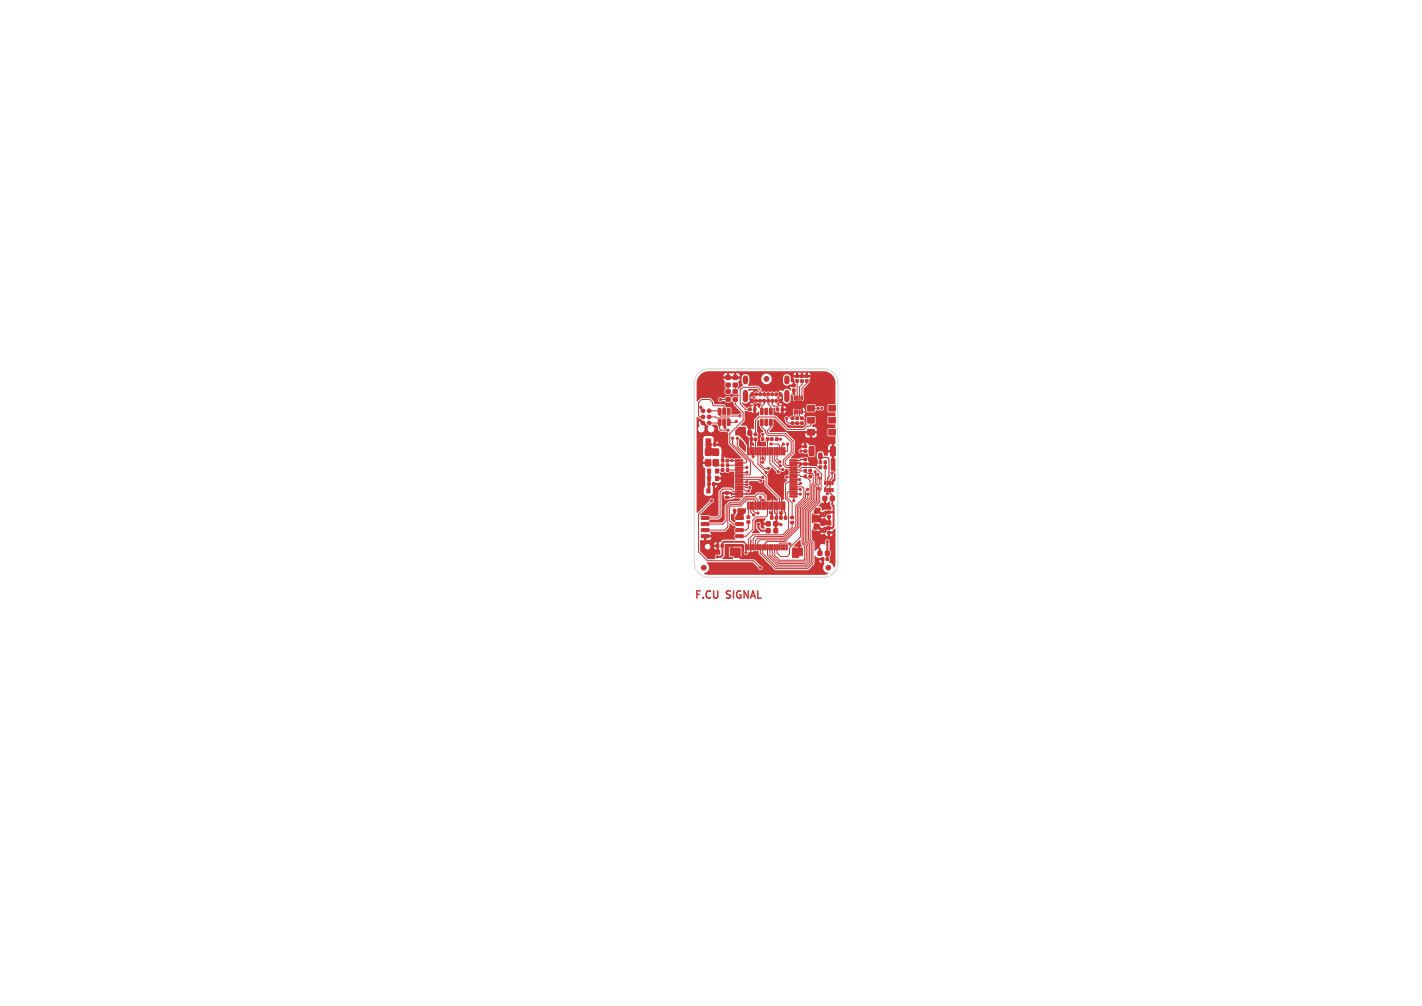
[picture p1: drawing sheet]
<svg xmlns="http://www.w3.org/2000/svg" width="297mm" height="210mm" viewBox="0 0 297 210" stroke-linecap="round" stroke-linejoin="round" font-family="sans-serif">
<defs><g id="words">
<g font-size="2.1" fill="#c83434">
<text x="145" y="125.1">F.CU</text>
<text x="151.8" y="125.1">SIGNAL</text>
</g>
</g></defs>
<g fill="#c83434" stroke="#c83434" stroke-width=".21">
<path d="M149.7 113.7h.4v.5h-.4z"/>
<path d="M150.6 113.7h.5v.5h-.5z"/>
<path d="M172.4 115.1h.8v.8h-.8z"/>
<path d="M170.9 115.1h.7v.8h-.7z"/>
<path d="M173.7 100.5h.3v.6h-.3z"/>
<path d="M173.2 100.5h.3v.6h-.3z"/>
<path d="M172.7 100.5h.3v.6h-.3z"/>
<path d="M172.2 100.5h.3v.6h-.3z"/>
<path d="M172.2 102h.3v.6h-.3z"/>
<path d="M172.7 102h.3v.6h-.3z"/>
<path d="M173.2 102h.3v.6h-.3z"/>
<path d="M173.7 102h.3v.6h-.3z"/>
<path d="M161.6 108.9h.8v.9h-.8z"/>
<path d="M160.1 108.9h.7v.9h-.7z"/>
<path d="M153.6 96h1.5v.2l-1.4 .1z"/>
<path d="M153.6 96.5h1.5v.2l-1.4 .1z"/>
<path d="M153.6 97h1.5v.2l-1.4 .1z"/>
<path d="M153.6 97.5h1.5v.2l-1.4 .1z"/>
<path d="M153.6 98h1.5v.2l-1.4 .1z"/>
<path d="M153.6 98.5h1.5v.2l-1.4 .1z"/>
<path d="M153.6 99h1.5v.2l-1.4 .1z"/>
<path d="M153.6 99.5h1.5v.2l-1.4 .1z"/>
<path d="M153.6 100h1.5v.2l-1.4 .1z"/>
<path d="M153.6 100.5h1.5v.2l-1.4 .1z"/>
<path d="M153.6 101h1.5v.2l-1.4 .1z"/>
<path d="M153.6 101.5h1.5v.2l-1.4 .1z"/>
<path d="M153.6 102h1.5v.2l-1.4 .1z"/>
<path d="M153.6 102.5h1.5v.2l-1.4 .1z"/>
<path d="M153.6 103h1.5v.2l-1.4 .1z"/>
<path d="M153.6 103.5h1.5v.2l-1.4 .1z"/>
<path d="M156.2 104.8l.2 .1v1.4h-.3z"/>
<path d="M156.7 104.8l.3 .1-.1 1.4h-.3z"/>
<path d="M157.2 104.8l.2 .1v1.4h-.3z"/>
<path d="M157.7 104.8l.2 .1v1.4h-.3z"/>
<path d="M158.2 104.8l.2 .1v1.4h-.2z"/>
<path d="M158.7 104.8l.2 .1v1.4h-.3z"/>
<path d="M159.2 104.8l.2 .1v1.4h-.3z"/>
<path d="M159.7 104.8l.2 .1v1.4h-.2z"/>
<path d="M160.2 104.8l.3 .1-.1 1.4h-.3z"/>
<path d="M160.7 104.8l.2 .1v1.4h-.3z"/>
<path d="M161.2 104.8l.2 .1v1.4h-.3z"/>
<path d="M161.7 104.8l.3 .1-.1 1.4h-.3z"/>
<path d="M162.2 104.8l.2 .1v1.4h-.3z"/>
<path d="M162.7 104.8l.2 .1v1.4h-.3z"/>
<path d="M163.2 104.8l.2 .1v1.4h-.2z"/>
<path d="M163.7 104.8l.2 .1v1.4h-.3z"/>
<path d="M165 103.5h1.4l.1 .2-1.5 .1z"/>
<path d="M165 103h1.4l.1 .2-1.5 .1z"/>
<path d="M165 102.5h1.4l.1 .2-1.5 .1z"/>
<path d="M165 102h1.4l.1 .2-1.5 .1z"/>
<path d="M165 101.5h1.4l.1 .2-1.5 .1z"/>
<path d="M165 101h1.4l.1 .2-1.5 .1z"/>
<path d="M165 100.5h1.4l.1 .2-1.5 .1z"/>
<path d="M165 100h1.4l.1 .2-1.5 .1z"/>
<path d="M165 99.5h1.4l.1 .2-1.5 .1z"/>
<path d="M165 99h1.4l.1 .2-1.5 .1z"/>
<path d="M165 98.5h1.4l.1 .2-1.5 .1z"/>
<path d="M165 98h1.4l.1 .2-1.5 .1z"/>
<path d="M165 97.5h1.4l.1 .2-1.5 .1z"/>
<path d="M165 97h1.4l.1 .2-1.5 .1z"/>
<path d="M165 96.5h1.4l.1 .2-1.5 .1z"/>
<path d="M165 96h1.4l.1 .2-1.5 .1z"/>
<path d="M163.7 93.5h.2v1.5l-.3-.1z"/>
<path d="M163.2 93.5h.2v1.5l-.2-.1z"/>
<path d="M162.7 93.5h.2v1.5l-.3-.1z"/>
<path d="M162.2 93.5h.2v1.5l-.3-.1z"/>
<path d="M161.7 93.5h.3l-.1 1.5-.3-.1z"/>
<path d="M161.2 93.5h.2v1.5l-.3-.1z"/>
<path d="M160.7 93.5h.2v1.5l-.3-.1z"/>
<path d="M160.2 93.5h.3l-.1 1.5-.3-.1z"/>
<path d="M159.7 93.5h.2v1.5l-.2-.1z"/>
<path d="M159.2 93.5h.2v1.5l-.3-.1z"/>
<path d="M158.7 93.5h.2v1.5l-.3-.1z"/>
<path d="M158.2 93.5h.2v1.5l-.2-.1z"/>
<path d="M157.7 93.5h.2v1.5l-.3-.1z"/>
<path d="M157.2 93.5h.2v1.5l-.3-.1z"/>
<path d="M156.7 93.5h.3l-.1 1.5-.3-.1z"/>
<path d="M156.2 93.5h.2v1.5l-.3-.1z"/>
<path d="M155.7 91.4h.5v.5h-.5z"/>
<path d="M156.7 91.4h.4v.5h-.4z"/>
<path d="M171.1 97.3h.5v.5h-.5z"/>
<path d="M172.1 97.3h.5v.5h-.5z"/>
<path d="M151.7 95.9h.4v.5h-.4z"/>
<path d="M150.7 95.9h.5v.5h-.5z"/>
<path d="M172.1 96.2h.5v.6h-.5z"/>
<path d="M171.1 96.2h.5v.6h-.5z"/>
<path d="M160.1 91.4h.4v.6h-.4z"/>
<path d="M159 91.4h.5v.6h-.5z"/>
<path d="M147.9 100.8h.4v.5h-.4z"/>
<path d="M148.8 100.8h.5v.5h-.5z"/>
<path d="M173.5 93.3l.7-.1 .3 .1v1.6l-.2 .3h-.6l-.2-.2z"/>
<path d="M169.1 93.3l.7-.1 .2 .1v1.6l-.1 .3h-.7l-.2-.2z"/>
<path d="M151.6 81.4h.9v.7h-.9z"/>
<path d="M151.6 83h.9v.7h-.9z"/>
<path d="M172.6 116.5h.4v.5h-.4z"/>
<path d="M171.6 116.5h.5v.5h-.5z"/>
<path d="M153.2 78.4h.8v.8h-.8z"/>
<path d="M153.2 80h.8v.8h-.8z"/>
<path d="M147.8 99.5h.6v.8h-.6z"/>
<path d="M149.4 99.5h.7v.8h-.7z"/>
<path d="M149.4 97.9h.7v.9h-.7z"/>
<path d="M147.8 97.9h.6v.9h-.6z"/>
<path d="M155.7 113.7h.2v1.1h-.2z"/>
<path d="M156.2 113.7h.2v1.1h-.2z"/>
<path d="M156.7 113.7h.2v1.1h-.2z"/>
<path d="M157.2 113.7h.2v1.1h-.2z"/>
<path d="M157.7 113.7h.2v1.1h-.2z"/>
<path d="M158.2 113.7h.2v1.1h-.2z"/>
<path d="M158.7 113.7h.2v1.1h-.2z"/>
<path d="M159.2 113.7h.2v1.1h-.2z"/>
<path d="M159.7 113.7h.2v1.1h-.2z"/>
<path d="M160.2 113.7h.2v1.1h-.2z"/>
<path d="M160.7 113.7h.2v1.1h-.2z"/>
<path d="M161.2 113.7h.2v1.1h-.2z"/>
<path d="M161.7 113.7h.2v1.1h-.2z"/>
<path d="M162.2 113.7h.2v1.1h-.2z"/>
<path d="M162.7 113.7h.2v1.1h-.2z"/>
<path d="M163.2 113.7h.2v1.1h-.2z"/>
<path d="M163.7 113.7h.2v1.1h-.2z"/>
<path d="M164.2 113.7h.2v1.1h-.2z"/>
<path d="M152.5 114.4h2.1v2h-1.3v-.4h-.8z"/>
<path d="M165.5 114.4h2.1v1.6h-.8v.4h-1.3z"/>
<path d="M171.9 103.6h.8v.9h-.8z"/>
<path d="M173.4 103.6h.8v.9h-.8z"/>
<path d="M172.9 110.9h.5v.5h-.5z"/>
<path d="M172.9 110h.5v.5h-.5z"/>
<path d="M168.2 78.3h.6v.5h-.6z"/>
<path d="M168.2 79.3h.6v.5h-.6z"/>
<path d="M167.2 78.3h.6v.5h-.6z"/>
<path d="M167.2 79.3h.6v.5h-.6z"/>
<path d="M150.7 96.8h.5v.6h-.5z"/>
<path d="M151.7 96.8h.5v.6h-.5z"/>
<path d="M150.7 97.8h.5v.6h-.5z"/>
<path d="M151.7 97.8h.5v.6h-.5z"/>
<path d="M161.9 107.8h.5v.6h-.5z"/>
<path d="M161 107.8h.4v.6h-.4z"/>
<path d="M157.5 91.5h.6v.4h-.6z"/>
<path d="M157.5 90.4h.6v.5h-.6z"/>
<path d="M165.2 107.8h.5v.5h-.5z"/>
<path d="M165.2 108.8h.5v.5h-.5z"/>
<path d="M163.8 107.8h.5v.6h-.5z"/>
<path d="M162.9 107.8h.4v.6h-.4z"/>
<path d="M172.9 107.6h.5v.5h-.5z"/>
<path d="M172.9 106.7h.5v.5h-.5z"/>
<path d="M167.9 95.7h.6v.4h-.6z"/>
<path d="M167.9 96.6h.6v.5h-.6z"/>
<path d="M153.1 81.4h.9v.7h-.9z"/>
<path d="M153.1 83h.9v.7h-.9z"/>
<path d="M156.4 85.2h.5v.5h-.5z"/>
<path d="M157.4 85.2h.5v.5h-.5z"/>
<path d="M165.9 85.6h.2v.8l-.2-.1z"/>
<path d="M166.4 85.6h.2v.8l-.2-.1z"/>
<path d="M166.9 85.6h.2v.8l-.2-.1z"/>
<path d="M167.4 85.6h.2v.8l-.2-.1z"/>
<path d="M167.4 82.7h.2v.8l-.2-.1z"/>
<path d="M166.9 82.7h.2v.8l-.2-.1z"/>
<path d="M166.4 82.7h.2v.8l-.2-.1z"/>
<path d="M165.9 82.7h.2v.8l-.2-.1z"/>
<path d="M166 83.7h1.4v1.7h-1.4z"/>
<path d="M168.7 84.6h1.4v1.2h-1.4z"/>
<path d="M168.7 87.1h1.4v1.2h-1.4z"/>
<path d="M168.7 89.6h1.4v1.2h-1.4z"/>
<path d="M173.1 84.6h1.4v1.2h-1.4z"/>
<path d="M173.1 87.1h1.4v1.2h-1.4z"/>
<path d="M173.1 89.6h1.4v1.2h-1.4z"/>
<path d="M146.5 107.9l1.5-.1 .1 .6h-1.5z"/>
<path d="M146.5 109.1h1.5l.1 .5-1.5 .1z"/>
<path d="M146.5 110.4h1.5l.1 .5-1.5 .1z"/>
<path d="M146.5 111.7l1.5-.1 .1 .6-1.5 .1z"/>
<path d="M153.7 111.7l1.5-.1 .1 .6-1.6 .1z"/>
<path d="M153.7 110.4h1.5l.1 .5-1.6 .1z"/>
<path d="M153.7 109.1h1.5l.1 .5-1.6 .1z"/>
<path d="M153.7 107.9l1.5-.1 .1 .6h-1.6z"/>
<path d="M167.2 87.1h.6v.4h-.6z"/>
<path d="M167.2 88.1h.6v.5h-.6z"/>
<path d="M147.4 93.8h1v1.2h-1z"/>
<path d="M147.4 96h1v1.2h-1z"/>
<path d="M149 96h1v1.2h-1z"/>
<path d="M149 93.8h1v1.2h-1z"/>
<path d="M166.2 78.3h.6v.5h-.6z"/>
<path d="M166.2 79.3h.6v.5h-.6z"/>
<path d="M165.2 87.1h.6v.4h-.6z"/>
<path d="M165.2 88.1h.6v.5h-.6z"/>
<path d="M168 98h.4v.6h-.4z"/>
<path d="M169 98h.4v.6h-.4z"/>
<path d="M160.1 110.4h.7v.8h-.7z"/>
<path d="M161.7 110.4h.7v.8h-.7z"/>
<path d="M168 99.2h.4v.5h-.4z"/>
<path d="M169 99.2h.5v.5h-.5z"/>
<path d="M161 91.4h.4v.6h-.4z"/>
<path d="M162 91.4h.5v.6h-.5z"/>
<path d="M150 87.6h.6l-.1 1.2-.5-.1z"/>
<path d="M151 87.6h.5v1.2l-.5-.1z"/>
<path d="M151.9 87.6h.6l-.1 1.2-.5-.1z"/>
<path d="M151.9 85.3h.6l-.1 1.3-.5-.1z"/>
<path d="M151 85.3h.5v1.3l-.5-.1z"/>
<path d="M150 85.3h.6l-.1 1.3-.5-.1z"/>
<path d="M167.9 93.9h.6v.5h-.6z"/>
<path d="M167.9 93h.6v.5h-.6z"/>
<path d="M171.1 106.9l.5 .1-.5 .2z"/>
<path d="M171.1 107.6h.2l.3 .3h-.5z"/>
<path d="M172 107.8l.4-.2v.3z"/>
<path d="M172 106.9h.4v.3h-.2z"/>
<path d="M171.4 107.3l.4-.2 .3 .4-.4 .2-.3-.2z"/>
<path d="M154.7 90h.7v.8h-.7z"/>
<path d="M156.2 90h.8v.8h-.8z"/>
<path d="M171 110.2l.5 .1-.5 .2z"/>
<path d="M171 110.9h.3l.2 .3h-.5z"/>
<path d="M171.9 111.1l.5-.2v.3z"/>
<path d="M171.9 110.2h.5v.3h-.3z"/>
<path d="M171.4 110.6l.4-.2 .2 .4-.4 .2-.2-.2z"/>
<path d="M170.1 107.6h.5v.5h-.5z"/>
<path d="M170.1 106.7h.5v.5h-.5z"/>
<path d="M151.7 78.4h.8v.8h-.8z"/>
<path d="M151.7 80h.8v.8h-.8z"/>
<path d="M154.2 106.3h.4v.6h-.4z"/>
<path d="M153.2 106.3h.5v.6h-.5z"/>
<path d="M170 110.9h.5v.5h-.5z"/>
<path d="M170 110h.5v.5h-.5z"/>
<path d="M156 107.7h.6v.5h-.6z"/>
<path d="M156 108.7h.6v.5h-.6z"/>
<path d="M165.5 81.2h.6v.5h-.6z"/>
<path d="M165.5 80.3h.6v.4h-.6z"/>
<path d="M166.2 87.1h.6v.4h-.6z"/>
<path d="M166.2 88.1h.6v.5h-.6z"/>
<path d="M148.1 92.6h.4v.5h-.4z"/>
<path d="M149 92.6h.5v.5h-.5z"/>
<path d="M151.6 103.6h.5v.5h-.5z"/>
<path d="M151.6 102.7h.5v.4h-.5z"/>
<path d="M162.2 85.2h.4v.6h-.4z"/>
<path d="M163.2 85.2h.4v.6h-.4z"/>
<path d="M158.8 87.6h.6l-.1 1.2-.5-.1z"/>
<path d="M159.8 87.6h.5v1.2l-.5-.1z"/>
<path d="M160.7 87.6h.6l-.1 1.2-.5-.1z"/>
<path d="M160.7 85.3h.6l-.1 1.3-.5-.1z"/>
<path d="M159.8 85.3h.5v1.3l-.5-.1z"/>
<path d="M158.8 85.3h.6l-.1 1.3-.5-.1z"/>
<circle cx="173" cy="118.5" r=".5"/>
<circle cx="146.8" cy="85.8" r=".39"/>
<circle cx="148.1" cy="85.8" r=".39"/>
<circle cx="146.8" cy="87" r=".39"/>
<circle cx="148.1" cy="87" r=".39"/>
<circle cx="146.8" cy="88.3" r=".39"/>
<circle cx="148.1" cy="88.3" r=".39"/>
<circle cx="160.1" cy="79.1" r=".5"/>
<circle cx="146.7" cy="80.1" r=".35"/>
<circle cx="147.2" cy="78.9" r=".35"/>
<circle cx="147.2" cy="81.3" r=".35"/>
<circle cx="148.3" cy="78.4" r=".35"/>
<circle cx="148.3" cy="80.1" r="2.2"/>
<circle cx="148.3" cy="81.7" r=".35"/>
<circle cx="149.5" cy="78.9" r=".35"/>
<circle cx="149.5" cy="81.3" r=".35"/>
<circle cx="150" cy="80.1" r=".35"/>
<circle cx="147" cy="118.5" r=".5"/>
<circle cx="163" cy="83.7" r=".33"/>
<circle cx="162.2" cy="83.7" r=".33"/>
<circle cx="161.3" cy="83.7" r=".33"/>
<circle cx="160.4" cy="83.7" r=".33"/>
<circle cx="159.6" cy="83.7" r=".33"/>
<circle cx="158.7" cy="83.7" r=".33"/>
<circle cx="157.9" cy="83.7" r=".33"/>
<circle cx="157" cy="83.7" r=".33"/>
<circle cx="157" cy="82.3" r=".33"/>
<circle cx="157.9" cy="82.3" r=".33"/>
<circle cx="158.7" cy="82.3" r=".33"/>
<circle cx="159.6" cy="82.3" r=".33"/>
<circle cx="160.4" cy="82.3" r=".33"/>
<circle cx="161.3" cy="82.3" r=".33"/>
<circle cx="162.2" cy="82.3" r=".33"/>
<circle cx="163" cy="82.3" r=".33"/>
<circle cx="170.2" cy="80.1" r=".35"/>
<circle cx="170.7" cy="78.9" r=".35"/>
<circle cx="170.7" cy="81.3" r=".35"/>
<circle cx="171.9" cy="78.4" r=".35"/>
<circle cx="171.8" cy="80.1" r="2.2"/>
<circle cx="171.9" cy="81.7" r=".35"/>
<circle cx="173" cy="78.9" r=".35"/>
<circle cx="173" cy="81.3" r=".35"/>
<circle cx="173.5" cy="80.1" r=".35"/>
<circle cx="164.5" cy="92.7" r=".22"/>
<circle cx="153.8" cy="88" r=".23"/>
<circle cx="165" cy="85" r=".22"/>
<circle cx="153" cy="118.5" r=".22"/>
<circle cx="151" cy="99.5" r=".23"/>
<circle cx="151" cy="93.5" r=".23"/>
<circle cx="160" cy="88.2" r=".22"/>
<circle cx="174.1" cy="100.2" r=".23"/>
<circle cx="146.5" cy="96.5" r=".22"/>
<circle cx="151" cy="101" r=".23"/>
<circle cx="151" cy="95" r=".23"/>
<circle cx="153" cy="108.2" r=".22"/>
<circle cx="170.8" cy="113.6" r=".23"/>
<circle cx="156.6" cy="89.5" r=".22"/>
<circle cx="168.2" cy="96.9" r=".22"/>
<circle cx="160.4" cy="109.4" r=".23"/>
<circle cx="157.6" cy="86.4" r=".22"/>
<circle cx="171.8" cy="112.2" r=".23"/>
<circle cx="152.7" cy="110.4" r=".23"/>
<circle cx="160.9" cy="118.4" r=".22"/>
<circle cx="149" cy="101.1" r=".22"/>
<circle cx="162.5" cy="78.5" r=".23"/>
<circle cx="158.8" cy="92.7" r=".22"/>
<circle cx="163" cy="101.5" r=".23"/>
<circle cx="171.7" cy="86.8" r=".22"/>
<circle cx="155" cy="118.5" r=".22"/>
<circle cx="149.8" cy="99.9" r=".22"/>
<circle cx="146.5" cy="98" r=".22"/>
<circle cx="151" cy="118.5" r=".22"/>
<circle cx="157.5" cy="78.5" r=".23"/>
<circle cx="149.5" cy="102.5" r=".22"/>
<circle cx="146.5" cy="99.5" r=".22"/>
<circle cx="162.5" cy="80.5" r=".23"/>
<circle cx="151.9" cy="102.9" r=".22"/>
<circle cx="156.7" cy="101" r=".23"/>
<circle cx="163" cy="102.5" r=".23"/>
<circle cx="157" cy="118.5" r=".22"/>
<circle cx="162" cy="102" r=".23"/>
<circle cx="147.9" cy="96.6" r=".22"/>
<circle cx="171.6" cy="109.3" r=".22"/>
<circle cx="162" cy="101" r=".23"/>
<circle cx="163.4" cy="86.4" r=".22"/>
<circle cx="149.5" cy="92" r=".23"/>
<circle cx="149.3" cy="92.8" r=".22"/>
<circle cx="153.5" cy="85.5" r=".22"/>
<circle cx="170.7" cy="118.5" r=".22"/>
<circle cx="146.5" cy="102.5" r=".22"/>
<circle cx="152.8" cy="113.9" r=".23"/>
<circle cx="155" cy="93" r=".23"/>
<circle cx="171.6" cy="108.6" r=".22"/>
<circle cx="150.9" cy="96.1" r=".23"/>
<circle cx="166.6" cy="93.2" r=".22"/>
<circle cx="151.4" cy="89.3" r=".23"/>
<circle cx="146.5" cy="101" r=".22"/>
<circle cx="166.9" cy="113.6" r=".22"/>
<circle cx="156" cy="88.1" r=".22"/>
<circle cx="163.1" cy="108.1" r=".22"/>
<circle cx="171.6" cy="105.4" r=".22"/>
<circle cx="151" cy="92" r=".23"/>
<circle cx="146.5" cy="92" r=".22"/>
<circle cx="149" cy="106.1" r=".22"/>
<circle cx="146.5" cy="93.5" r=".22"/>
<circle cx="149" cy="118.5" r=".22"/>
<circle cx="146.5" cy="95" r=".22"/>
<circle cx="154.6" cy="86.8" r=".22"/>
<circle cx="163.6" cy="92.7" r=".22"/>
<circle cx="163.1" cy="109.5" r=".23"/>
<circle cx="170.3" cy="109.5" r=".22"/>
<circle cx="158.4" cy="109.5" r=".22"/>
<circle cx="148" cy="92" r=".23"/>
<circle cx="171" cy="106.3" r=".23"/>
<circle cx="169.2" cy="98.3" r=".23"/>
<circle cx="149.8" cy="116.2" r=".23"/>
<circle cx="170.9" cy="85.2" r=".22"/>
<circle cx="171.7" cy="85.2" r=".22"/>
<circle cx="168.2" cy="95.9" r=".23"/>
<circle cx="148" cy="102.5" r=".23"/>
<circle cx="155.8" cy="115.4" r=".22"/>
<circle cx="155.3" cy="106.6" r=".23"/>
<circle cx="169.2" cy="99.5" r=".22"/>
<circle cx="170.5" cy="106.3" r=".23"/>
<circle cx="154.2" cy="90.4" r=".22"/>
<circle cx="152.9" cy="96.1" r=".22"/>
<circle cx="146.4" cy="85" r=".22"/>
<circle cx="164.1" cy="108.1" r=".22"/>
<circle cx="165.8" cy="82.1" r=".22"/>
<circle cx="151.8" cy="103.9" r=".22"/>
<circle cx="155" cy="89.5" r=".23"/>
<circle cx="164.3" cy="87.3" r=".22"/>
<circle cx="171.3" cy="94.9" r=".23"/>
<circle cx="171.3" cy="95.5" r=".23"/>
<circle cx="160" cy="85.9" r=".23"/>
<circle cx="156" cy="98.6" r=".23"/>
<circle cx="156.4" cy="102.5" r=".23"/>
<circle cx="156.6" cy="101.8" r=".22"/>
<circle cx="150.4" cy="83.4" r=".22"/>
<circle cx="154" cy="91.5" r=".23"/>
<circle cx="159.3" cy="104.4" r=".22"/>
<circle cx="158.8" cy="103.8" r=".22"/>
<circle cx="172.8" cy="103" r=".22"/>
<circle cx="172.8" cy="113.1" r=".23"/>
<circle cx="165.5" cy="87.3" r=".23"/>
<circle cx="164.3" cy="99.6" r=".22"/>
<circle cx="151.3" cy="85.9" r=".22"/>
<circle cx="153" cy="91.5" r=".23"/>
<circle cx="167.3" cy="94.1" r=".22"/>
<circle cx="166.5" cy="87.3" r=".23"/>
<circle cx="167" cy="100.1" r=".22"/>
<circle cx="158.9" cy="100.4" r=".22"/>
<circle cx="156" cy="101.2" r=".22"/>
<circle cx="156" cy="100.6" r=".23"/>
<circle cx="167.1" cy="102.2" r=".22"/>
<circle cx="168.7" cy="102.2" r=".22"/>
<circle cx="159.3" cy="99.7" r=".22"/>
<circle cx="152" cy="89.8" r=".23"/>
<circle cx="159.3" cy="90.6" r=".22"/>
<circle cx="167.1" cy="103.2" r=".22"/>
<circle cx="168.7" cy="103.2" r=".22"/>
<circle cx="163" cy="91.7" r=".22"/>
<circle cx="167.2" cy="100.9" r=".23"/>
<circle cx="165.8" cy="104.5" r=".23"/>
<circle cx="170.3" cy="98.5" r=".22"/>
<circle cx="162.6" cy="98.5" r=".22"/>
<circle cx="171" cy="102" r=".22"/>
<circle cx="162.9" cy="96.4" r=".22"/>
<circle cx="156" cy="97.6" r=".23"/>
<circle cx="160" cy="98.6" r=".23"/>
<circle cx="157.3" cy="95.3" r=".22"/>
<circle cx="158.8" cy="118.5" r=".22"/>
<circle cx="148.6" cy="104.5" r=".23"/>
<circle cx="165" cy="113.6" r=".23"/>
<circle cx="159.3" cy="95.7" r=".22"/>
<circle cx="161" cy="92.7" r=".22"/>
<circle cx="158.3" cy="107.1" r=".22"/>
<circle cx="160.5" cy="97.8" r=".22"/>
<circle cx="159.3" cy="96.5" r=".22"/>
<circle cx="157.4" cy="107.5" r=".22"/>
<circle cx="163" cy="97.2" r=".23"/>
<circle cx="171.1" cy="99.8" r=".22"/>
<circle cx="163.5" cy="98" r=".22"/>
<circle cx="170.8" cy="99.1" r=".22"/>
<circle cx="173.8" cy="98.7" r=".22"/>
</g>
<path d="M155.7 78.9v.8M164.3 78.9v.8M155.7 81.9v1.5M164.3 81.9v1.5" fill="none" stroke="#c83434" stroke-width="1.1"/>
<g fill="none" stroke="#c83434" stroke-width=".21">
<path d="M166.5 79.5v3.6M167.5 79.5v.8l-.5 .5v2.3M168.5 79.5v.6l-1 1v2M148.1 87h1.4l.2 .3h2.4l.1 .9h1.4l.2-.2M148.1 85.8h2.1l.1 .1v.8l.2 .2 4-.1M148.1 88.3h2.1l.1-.1v1.4l.2 .2h1.5M149.5 96.6l.5 .5h.9M150.9 98.1h-.9l-.2 .2M151.2 85.9v-1l-.1-.2h-2.1l-.2-.2v-.5l-.6-.6h-1.6l-.7 .7v2.7l.3 .2h.6M151.2 88.2v.9l.2 .2M152 98.1h2.4M152 97.1h2.4"/>
<path d="M152.1 80.4v1.3M152.1 83.4h-1.6M153 91.5v1.2l3.7 3.8v2.4l-.2 .2h-2.1M153.6 80.4v1.3M153.6 83.4v1l1.6 1.7v1.7l-2.8 2.7v2.1l3.5 3.5v.4l-.2 .1h-1.3M154 91.5v1.7l3.3 3.3v.4l2.7 2.7v1.7l2.8 2.8v1.5M154.4 99.6l4.9 .1M156 98.6h-1.6M156 97.6h-1.6M157.3 94.2v1.2M157.8 91.7v2.5M158.3 94.2v2.7l1.7 1.7"/>
<path d="M158.7 82.3v-.9l-.5-.5h-3.1l-.5 .5v3l1.1 1.1h.9M158.8 94.2v2.7l.9 .9h.8M159.1 88.2v1l.7 .7v.4l.7 .6h3.4l1.3 1.4v2.1l-1.6 1.6v1l.5 .6h1.6M159.3 90.7v1M159.3 94.2v1.5M159.6 82.3l.9 .9v1.2l.5 .5v1M159.6 83.7v.7l-.5 .5v1M159.8 94.2v1.8l-.5 .5M160.8 94.2v2.6l1.7 1.7M161 88.2v1l-.7 .7v.3l.3 .3h3.5l1.6 1.6v2.4l-1.7 1.7v.7l.3 .3 1.4-.1M161 92.7h1.5l.3 .3v1.2M161.2 91.7h-.9v2.5"/>
<path d="M161.2 91.7h.1M161.3 83.7v.8l.3 .3h.6l.2 .2v.5M161.3 94.2v2.1l1.7 1.7h.5M161.8 94.2v1.9l1.2 1.2M162.2 91.7h.8M162.3 94.2v1.7l.6 .6M163.6 92.8l-.3 .2v1.2M164.3 87.4v.6l.4 .3h2.8M164.3 99.6h1.4M164.5 92.7v1.4l-.7 .1M165.7 98.1h1.2l.6-.5h2.8l1.3 1.4-.1 3.2-.3 .2M165.7 99.1h1.2l.4 .4h1l.9 .8v3.7l-2 2v6.1l-2.3 2.3v1.3l-.5 .5h-1.4l-.7-.7v-1.2"/>
<path d="M165.8 81.5l.2 1.6M166 86v.8l-.5 .5M166.5 86v1.3M166.5 87.3h.1M167 86v.8l.5 .5M167.2 94.2h2.3M168.2 98.3h-.9l-.4 .3h-1.2M168.2 98.3l.5 .6h.9l.2 .2v1.8l-.3 .3v3l-2 2v7.3l.6 .5v2.7l-.3 .3h-5l-1-1v-1.7M168.2 98.3h.1M168.2 96.9h2l.7 .6h.4M169.4 87.7v1l-.3 .3h-.5l-.7 .7h-3.4l-2.6-2.6h-3.4l-.7 .7v2.9M169.4 85.2l1.5 .1"/>
<path d="M169.5 94.2h.1M170.3 98.5v2.4l-.4 .5v2.9l-2 2v7.1l.5 .5v3l-.5 .4h-5.3l-1.3-1.3v-1.7M170.8 99.1l-.2 .1v1.8l-.4 .5v2.9l-2 2v6.8l.5 .6v3.4l-.5 .5h-5.7l-1.7-1.7v-1.7M171.1 99.8v1.3l-.6 .6v2.9l-2 2v6.4l.6 .6v3.7l-.7 .7h-6l-2.1-2v-1.7M171.4 95.7l-.1 .8M172.4 96.5v4.3M148.6 104.5l-2.7 2.8v7.9l1.9 1.9h9.6l1.4 1.4M154.4 102.1h1l.4 .4h.6M154.4 102.6h-1.2l-.5-.5h-1.7l-.6 .6v5l-.4 .4h-2.7M154.4 101.6l2.2 .2M154.4 100.1h4.2l.3 .3M154.4 101.1l1.6 .1"/>
<path d="M156 100.6h-1.6M156.3 109v1.2l-.5 .5h-1.4M156.3 105.6v2.4M156.8 105.6v1.3l.6 .6M157.3 105.6v1l.5 .5h.5M157.8 105.6v-1l-.3-.3h-1.5l-1.3 1.4h-2.1l-.2 .3v2.7l.7 .7h1.3M158.3 105.6v-1.2l-.4-.4h-2l-1.4 1.3h-2l-.5 .5v4.2l-.7 .7h-4M158.8 103.8v1.8M159.3 104.4v1.2M159.8 105.6v-2l-.5-.5h-1.1l-.5 .5h-2l-1.3 1.4h-2l-.7 .7v3l-.7 .7h-3.7M160.3 105.6v2l-.3 .3h-2.1l-.7 .7v1.9l-1.4 1.4h-1.4M165 113.6l-.2-.2h-1.8l-.2 .2v.7"/>
<path d="M165.5 109.1v1.1l-1.9 1.8h-5.8l-.5 .5v1.8M165.7 103.6l.1 .9M165.7 101.6h1.9l.3 .3v2l-1.7 1.7v4.3l-2.5 2.5h-5.4l-.5 .5v1.4M165.7 102.1h1.4M165.7 102.6h-1l-.3 .4v.9l1.1 1.1v3.1M165.7 100.6h-1.2l-.4 .4v3.1l.6 .6v5.7l-1.2 1.3h-6.3l-.9 .9v1.7M165.7 103.1h1.4M167 100.1h-1.3M167.1 102.1v.1M167.1 103.1v.1M167.2 100.9l-.2 .2h-1.3M167.2 109.7h.1"/>
<path d="M168.7 102.2l-.5 .4v1.4l-1.7 1.7v4.3l-2.7 2.7h-5.1l-.4 .5v1.1M168.7 103.2v.8l-1.8 1.9v4.3l-2.9 2.8h-3.8l-.4 .4v.9M170.6 101.1v.1M171 102l-.1 .1v2.6l-2 2v6.2l.6 .6v4l-1 .9h-6.4l-2.8-2.9v-1.2M171.2 102.4v2.5l-2 2v5.8l.6 .6v4.3l-1.1 1.1h-6.7l-3.2-3.2v-1.2M171.2 102.4h.1M174.1 100.3l-.2 .2v.3"/>
</g>
<path d="M156.6 89.5v.9l.3 .3-.1 2M152.8 113.9v.7l1.9 2h3.5l1.9 1.9h.8M155.4 113.2l-4.3-.1-.2 .3v2.5l-.4 .4h-.7M158.4 109.5v.7l.6 .6h1.5M162 109.4h.9l.2 .2M162 109.4v1.4M162.2 108.1v1.1l-.2 .2M166.9 113.6v1.4l-.4 .4M172.8 113.1v3.6M173.2 106.9h.9M173.8 104.1v1.3l.3 .3v4.3l-.3 .2h-.6M174.1 106.9v.1" fill="none" stroke="#c83434" stroke-width=".4"/>
<g fill="none" stroke="#c83434" stroke-width=".25">
<path d="M146.3 85h.1M146.3 85v.3l.5 .5M151.9 96.2h2.5M154.4 96.1v.1M156.8 92.7v1.5M165.7 96.6h1.3l.3 .3h.9M168.2 95.9h-.9l-.2 .2h-1.4M171.4 95.5h1.4l.3 .4v3.7l-.2 .2v1.5l-.5 .5v.5M173.8 98.7v1.1l-.4 .4v2.7l.4 .5v.7M151.8 102.9h1l.2 .3 1.4-.1M154.4 103.6h-1.2l-.3 .3h-1.1M155.4 113.2l.4 .4v1.8"/>
<path d="M161.8 105.6v1.4l.4 .4v.7l.1-.1v-2.4M163.3 105.6l-.2 2.5M163.8 105.6v1.2l.3 .3v1M172.9 102.3l-.1 .8"/>
</g>
<path d="M171.4 94.9v.6" fill="none" stroke="#c83434" stroke-width="1"/>
<g fill="#c83434">
<path d="M154.1 106.2l1.6-.1 .1 .8-.6 .7v.8h-1.5a1.7 1.7 0 0 1 .4-1.5z"/>
<path d="M153.6 89.8l.7-.7 1.5 .1v1.7l.6 .5v.7l-.1 2.9-.2-.2-.1-1.7-.5-.9-1.1-1.3-.8-.1z"/>
<path d="M147.4 91.6h1.1v1.6l.5 .5h1.2l-.1 1.4-2.7-.1z"/>
<path d="M172.2 106.7h1.2l.1 .6-.6 .1-.3 .4h-.3l.1-.5z"/>
<path d="M170 106.5l.6-.5h.7v1l-.2 .2h-1z"/>
<path d="M170 109.4l1.1-.1 .2 .4v.7l-.2 .1h-1.1z"/>
<path d="M147.8 98l.5-.1 .1 .1v2.3l-.1 .5 .1 2.1-.1 .1-.8-.1v-.8l.3-.1z"/>
<path d="M172.1 110h1.3v.6l-.6 .1-.3 .4h-.3l.1-.5z"/>
<path d="M151.4 113.6h3.7l.3 .2v1.3a.52 .52 0 0 0 .4 .8 .52 .52 0 0 0 .5-.7l.3 .1 .2-.5 .2 .5 .5-.3 .9 .1 .1 .6 3.5 3.3h6.8l1.3-1.2v-.8h1l.1 .3 .4 .2v-.5h-1.5v-.9l.2-.1 .6 .5h.9v.2l.3 .1v.7l.1 .1a1.23 1.23 0 0 0 .7 2v.2l-.9 .2h-24l-1-.3a1.25 1.25 0 0 0 1.1-.9 1.25 1.25 0 0 0-.5-1.3l9.6-.1 1.1 1.1a.5 .5 0 0 0 .5 .5 .5 .5 0 0 0 .5-.5 .5 .5 0 0 0-.5-.5l-1.3-1.3h-2.7l.1-2.3-.3-.3-2.3 .1v1.9l.7 .2 .1 .4h-2.2v-.2l.4-.5z"/>
<path d="M169.6 110.6l1.2 .2 .2 .3 .6-.4 .1 .2-.4 .5 .3 .2 .6-.2 .5 .5 .7 .1 .3-.2 .2-.4h-.5v.6h-.5v-.5l-.2-.2 .2-.3 1-.1v-.2l.6-.3v7.1l-.3 1a1.99 1.99 0 0 0-1.1-1.2l.2-.4v-.7l.2-.4v-.6l-.2-.4v-1.6a.48 .48 0 0 0-.5-.6 .48 .48 0 0 0-.5 .6v.5a.64 .64 0 0 0-1 .1 .64 .64 0 0 0 .2 .9l-.1 .8-.4-.1v-.9l-.4 .2-.3 .3-.2-.1v-1.6l-.6-.8z"/>
<path d="M146.2 112.8h1.8l.3-.2 .3-.4h-1.1v.6h-.5v-.8l.3-.1v-.2h1.3l-.3-.5v-.2h3.1l.9-.8 .1-.9 .6 .4h.4l.3 .3-.3 .5v.5l.3 .3-.3 .4 .2 .9h-2.5l-.7 .6-.3-.1v1.7h.3v.9l-.4 .1a.54 .54 0 0 0-.6 .2 .54 .54 0 0 0 0 .7h-1.5l-1.6-1.6-.1-1.1h1a.59 .59 0 0 0 .5 .7 .59 .59 0 0 0 .7-.5h.7l.1 .3 .4 .3v-.6h-1.2l-.2-.5h1.4v-.6l-.4 .3-.1 .3h-1a.59 .59 0 0 0-.9 .3h-1z"/>
<path d="M165.8 113.9l1.2-1.2 .2 .1v.8l.3 .5h-1.6z"/>
<path d="M156.7 112.7l.1-.1 .2 .1-.1 .9-.1 .1-.2-.1z"/>
<path d="M157.6 108.7l.5-.5h1.8l-.4 .9h.9v.4l-.9 .1 .3 .6-.1 .1h-.5l-.3-.3v-.4a.48 .48 0 0 0-.5-.6 .48 .48 0 0 0-.5 .6l.1 .8 .7 .8-1.6 .1v-.2l.5-.6z"/>
<path d="M169.6 107.2h.1l.4 .2 .8 .1 .1 .3 .7-.4 .1 .2-.4 .5 .3 .2 .6-.1 .6 .5v-.6l-.1-.1 .1-.3 .2-.1 .1 .3 .2 .1v.7h.2v1h-1.4l-.5 .1-.6-.7h-1.1l-.4 .1z"/>
<path d="M150.8 102.8l.1-.2h1.9l.3 .4 .5 .1v.1l-.6 .1-.3 .2-.1-.1 .1-.2h-1.7l.3 .4v.5l.3 .3 1.4-.2 .4-.2h1.2l.1 .2-.5 .4-1.9 .1-.9 .8v3l-.5 .5-2.6 .1-.2-.3 .2-.3 1.8-.1 .6-.6z"/>
<path d="M153.2 106.7l.4-.1 .1 .1-.3 1.2v.5l.3 .4-.4 .3-.6-.6v-1.2l.5 .1z"/>
<path d="M160.6 106.7l.5 .1 .1-.4h.2v1.7l-.4-.1-.1-.7h-.3z"/>
<path d="M162.7 106.7l.4 .1 .1-.4h.2l.2 .9h-.3v.8l-.4-.1z"/>
<path d="M145.5 87l.8 .4 .5 .5v.4h.4l.8 .7a.73 .73 0 0 0-.2 .9 .73 .73 0 0 0 1 .3 .73 .73 0 0 0 .3-1l-.5-.3v-.2h1.1l.3 .4v.6l.3 .4h1.4l.4 .2v2.4l2.8 2.9-2.5 .2-1.2-.5v.8h-.5l-.1-2.6-.6-.4h-.7v-.3l-.3-.1 .1-.7h.4v.6h.5l-.1-.3-.4-.3h-.4l-.1-.5-.2-.4-1.4-.1-.5 .3-.1 .3v3.4l.3 .6-.3 .8h1l.1 .3-.1 .2h-1a.83 .83 0 0 0 .5 .9v3.7l-.3 .6v.9l.2 .3 .4 .2h.8l.3-.2 .2-.4v-1l.7-.2 .2-.4h-.5v.6h-.4l-.1-.8h.2l.1-.3h.8a.55 .55 0 0 0 .7-.7l-.8-.1v-.4h.8l-.1-.4-.2-.2 .1-.4 .7 .1 .3-.2 .7 .2 .4-.2h.8v3.6l-.6-.3h-1.7l-.9 .7v5l-.2 .3h-1.5l-.4-.2h-1.7v-.2l2.4-2.4a.5 .5 0 0 0 .4-.5 .5 .5 0 0 0-.5-.5 .5 .5 0 0 0-.5 .6l-2.4 2.4h-.2v-17.5h.3a.73 .73 0 0 0 .9 .8 .73 .73 0 0 0 .4-1.1l.2-.1-1.2-1.2-.2 .5 .2 .6-.3 .5h-.3z"/>
<path d="M172.1 104.1h.4v.9l.7-.4 .2 .2v.6l.2 .5v.5h-1.3l-.6 .1-.2-.6-.5-.2 .6-.8 .4 .1z"/>
<path d="M156.5 100.5l1.8-.1a.57 .57 0 0 0 .7 .4 .57 .57 0 0 0 .4-.6h.3v1.3l2.7 2.7v.3l-.4 .1-.6-.3-.1 .5-.2-.5-.5 .3-.4-.1-.1-1-.8-.7h-1.2l-.6 .5-2.4-.1 .1-.2 .8-.2a.56 .56 0 0 0 .7 .1 .56 .56 0 0 0 .2-.7 .6 .6 0 0 0-.4-1z"/>
<path d="M161 97.6l1 .9a.53 .53 0 0 0 .6 .5 .53 .53 0 0 0 .5-.6h.1a.64 .64 0 0 0 .9-.5l.6 .2v.8l-.1 .3a.52 .52 0 0 0-.8 .4 .52 .52 0 0 0 .6 .5l-.7 .9 .1 3.2-.4 .1-.1 .5-.2-.9-2.8-2.8v-1.6l-.2-.3 .4-.4a.49 .49 0 0 1 .4-.7z"/>
<path d="M174.3 98.8l.2 .1v1.1l-.1 .1-.3-.2z"/>
<path d="M146.1 78.3a2.51 2.51 0 0 1 2-.8h23.9a2.5 2.5 0 0 1 2.5 2.5v4.3l-1.4 .1-.3 .2 .1 1.4 1.5 .1 .1 .1-.1 .7h-1.3l-.3 .2 .1 1.4 1.5 .1 .1 .1-.1 .7h-1.3l-.3 .2 .1 1.4 1.5 .1 .1 .1v1.4l-.3 .1v3l.3 .1-.1 2.8-.4-.3-.5-.2v-2.3l.2-.1v-1.3h-.8v.7h-.7a.79 .79 0 0 0-.7-.9 .79 .79 0 0 0-.9 .6v.9l.3 .4-.1 .7-.3 .5-3.1-.2-.6 .6-.1-.3 .3-.6-.5-.1v-.2l2.5 .1-.2-.4v-.6l-.3-.2-1.2 .1-.4 .3-1.7-.1v-.2l.8-.8v-.6h.8a.59 .59 0 0 0 .9 .4l1 .3a.53 .53 0 0 0 .5 .6h.7l.3-.2 .1-1.8h2.6v.5h.8v-1.2l-.5 .1-.3 .6h-2.6l-.3-.4h-.9l-.7-.6v.8h-.2l-.1 .3h-.7v.1l-.4 .2-.2 .3h-.8v-1.1h1.9v-.6l-.3 .2-.2 .4h-1.4v-1l-1.1-1.1h3.3l.4 .4h1.5l.4-.2 .1-.6h-1v.8h-.5v-.8h-.9v.4h-3.3l-.8-.7h-3.3l-.1-.1 .6-.7 .2-.6v-1.3l.2-.1 2.7 2.6h6.2l-.2-.7-.8-.3 .2-.4 .5-.2v-1.3l-.1-.2-1.7 .1v1.6l-.8 .7h-3.1l-2-2h1.2l.2 .9 .5 .4 .7 .2 2.5 .1 .3-.2 .1-.5-.2-.4 .2-.7-.2-.3 .2-.7h-.5l-.2-.2h.7l-.1-.7-.4-.1v.8h-.2v-.8l-.6 .3h-1l-.3 1.4a.56 .56 0 0 0-.6 .4 .57 .57 0 0 0-.6-.3 .57 .57 0 0 0-.5 .4h-1.2l-.6-.6h-.4v-1.5h.3l.1 .8h.7l.5 .3h.6l.4-.6h-.5v.6h-.5v-1.6h.5v.5h.5l-.3-.4-.8-.2h5.3v1.2l.3 .3h1.4l.2-.2 .1-.3 .4 .1 .4-.1a.52 .52 0 0 0 .8-.1 .52 .52 0 0 0-.2-.7l-1.3 .1-.4-.5h-1.4l-.3 .2h-5.3l.3-.2-.4-.4-.4 .4 .5 .2-.4 .3-.5-.5 .6-.7a.21 .21 0 0 0 .3 .1 .21 .21 0 0 0 0-.3 .21 .21 0 0 0-.3 .1l-.6-.6h.5l.3 .3 .3-.3-.3-.3-.3 .3h-.5l.6-.7a.21 .21 0 0 0 .2 .2 .21 .21 0 0 0 .2-.3 .21 .21 0 0 0-.4 0l-.1 .1-.1-.3a.76 .76 0 0 0-.9-.1l-1.3-.2-.4 .2-.5-.2-.3 .2-.1-.3h3.5l.9 .9v.9l-.1 .3 .6 .5a.81 .81 0 0 0 1.2-.7v-1.1l.1-.1 .3 .3 .2 1.1h1.8l.2-.1v-2.4l1.2-1.3v-.7l.3-.4h-3.6l.2 .4 .1 1.2-.2 .1-.1 .2-.7 .1 .2 .4-.1 .3a.92 .92 0 0 0-1.6 .1l-.4-.1-4 .1-.1-.5-.6-.6-2.2-.1 .3-.5v-.9h2.5v.2a1.1 1.1 0 0 0 1.3 1 1.1 1.1 0 0 0 .9-1.4h2.3v1a.85 .85 0 0 0 .6 .7 .85 .85 0 0 0 .9-.2h.5v-.6h-.3l-.1-1-.2-.4h1.3v-.5h.5v.5h.5v-.5h.5v.5h1.6l-.2-.4-.4-.1v.5h-.5v-.5h-2l-.3 .1-.2 .4h-.8a.81 .81 0 0 0-1.4 .5h-2.3l-.1-.1a1.1 1.1 0 0 0-1.2-.7 1.1 1.1 0 0 0-.9 1h-2.5v-.2a.81 .81 0 0 0-.8-.7 .81 .81 0 0 0-.8 .7v1l.3 .6-.9 .8-.2-.1 .2-.5-.2-.8 .4-.7h-3.4l.1 .4a.36 .36 0 0 1 .3 .3 .36 .36 0 0 1-.2 .3v.6l.3 .4-.3 .3 .1 .7 .3 .3 .9-.1a.4 .4 0 0 1 .6 .1l1-.1 .1 .5-1.1-.1-.4 .3-.4-.3h-.7l-.4 .4h-.5a.48 .48 0 0 0-.8 .2 .48 .48 0 0 0 .6 .5l.7-.1 .4 .3h.7l.5-.2 .3 .3 .1 .5 1.6 1.7-.8 .2h-1.3v-1.1l-.2-.3h-.9l-.2-.5-.4-.2h-1.9l-.1-.7-.7-.6h-1.9l-.8 .7h-.2v-4.1l.4-1.1h5.9v-.7h.5v.7l2.2-.1a.71 .71 0 0 0-.7-.6v.7h-.5v-.7a.79 .79 0 0 1-1 0h-.8l-.4 .6h-5.1z"/>
<path d="M154.5 91.6h.2l.6 .7a2.07 2.07 0 0 1 .5 2l-.2 .1-1.3-1.3v-1.2z"/>
<path d="M156.7 91.7h.4v.8h.4v.6l-.5-.2-.2 .6-.1-.2z"/>
<path d="M158.3 87.8l.2-.1 .1 1.1 .2 .6 .6 .7a.64 .64 0 0 0-.5 .4 .64 .64 0 0 0 .1 .6l-.2 .3v.6l.2 .2h.9v1l-1.8-.1v-.8l.3-.4-.2-.7 .2-.7-.3-.4v-2.2z"/>
<path d="M156.3 81.2h1.8l.3 .3-.1 .3a.64 .64 0 0 0-.9 .3 .64 .64 0 0 0 .4 .9 .66 .66 0 0 0-.4 .9 .66 .66 0 0 0 1 .2l.7 .2-.6 .9-.6-.6v1.7l.6-.3 .1 .6-1.1 1v1.9l-.7-.1v.9l-.3 .1-.2-.1v-.9h-.2l-.2-.4-1-.2-.2-.1 .8-.8v-2.1h.6l.3 .2h.5l.5 .3v-1.9l-.4-.4-.3 .4 .5 .1v.2l-.2 .2h-.6l-.5 .2-.9-.8v-.3l.2 .1a.94 .94 0 0 0 1.1 0l.4-.5h.1a.21 .21 0 0 0 .3 .3 .21 .21 0 0 0 .1-.3 .21 .21 0 0 0-.3 0l-.4-.1v-.5h.3l.2 .3 .4-.3-.4-.3-.2 .3h-.3v-.5l.3-.2a.21 .21 0 0 0 .3 .2 .21 .21 0 0 0 .1-.3 .21 .21 0 0 0-.3 0l-.2 .1 .7-.7-.4-.1-.5 .1z"/>
</g>
<path d="M145.9 77.9a3 3 0 0 1 2.1-.9h24a3 3 0 0 1 3 3v37.5a3 3 0 0 1-3 3h-24a3 3 0 0 1-3-3v-37.5a3 3 0 0 1 .9-2.1z" fill="none" stroke="#d0d2cd" stroke-width=".21"/>
<use href="#words"/>
</svg>
